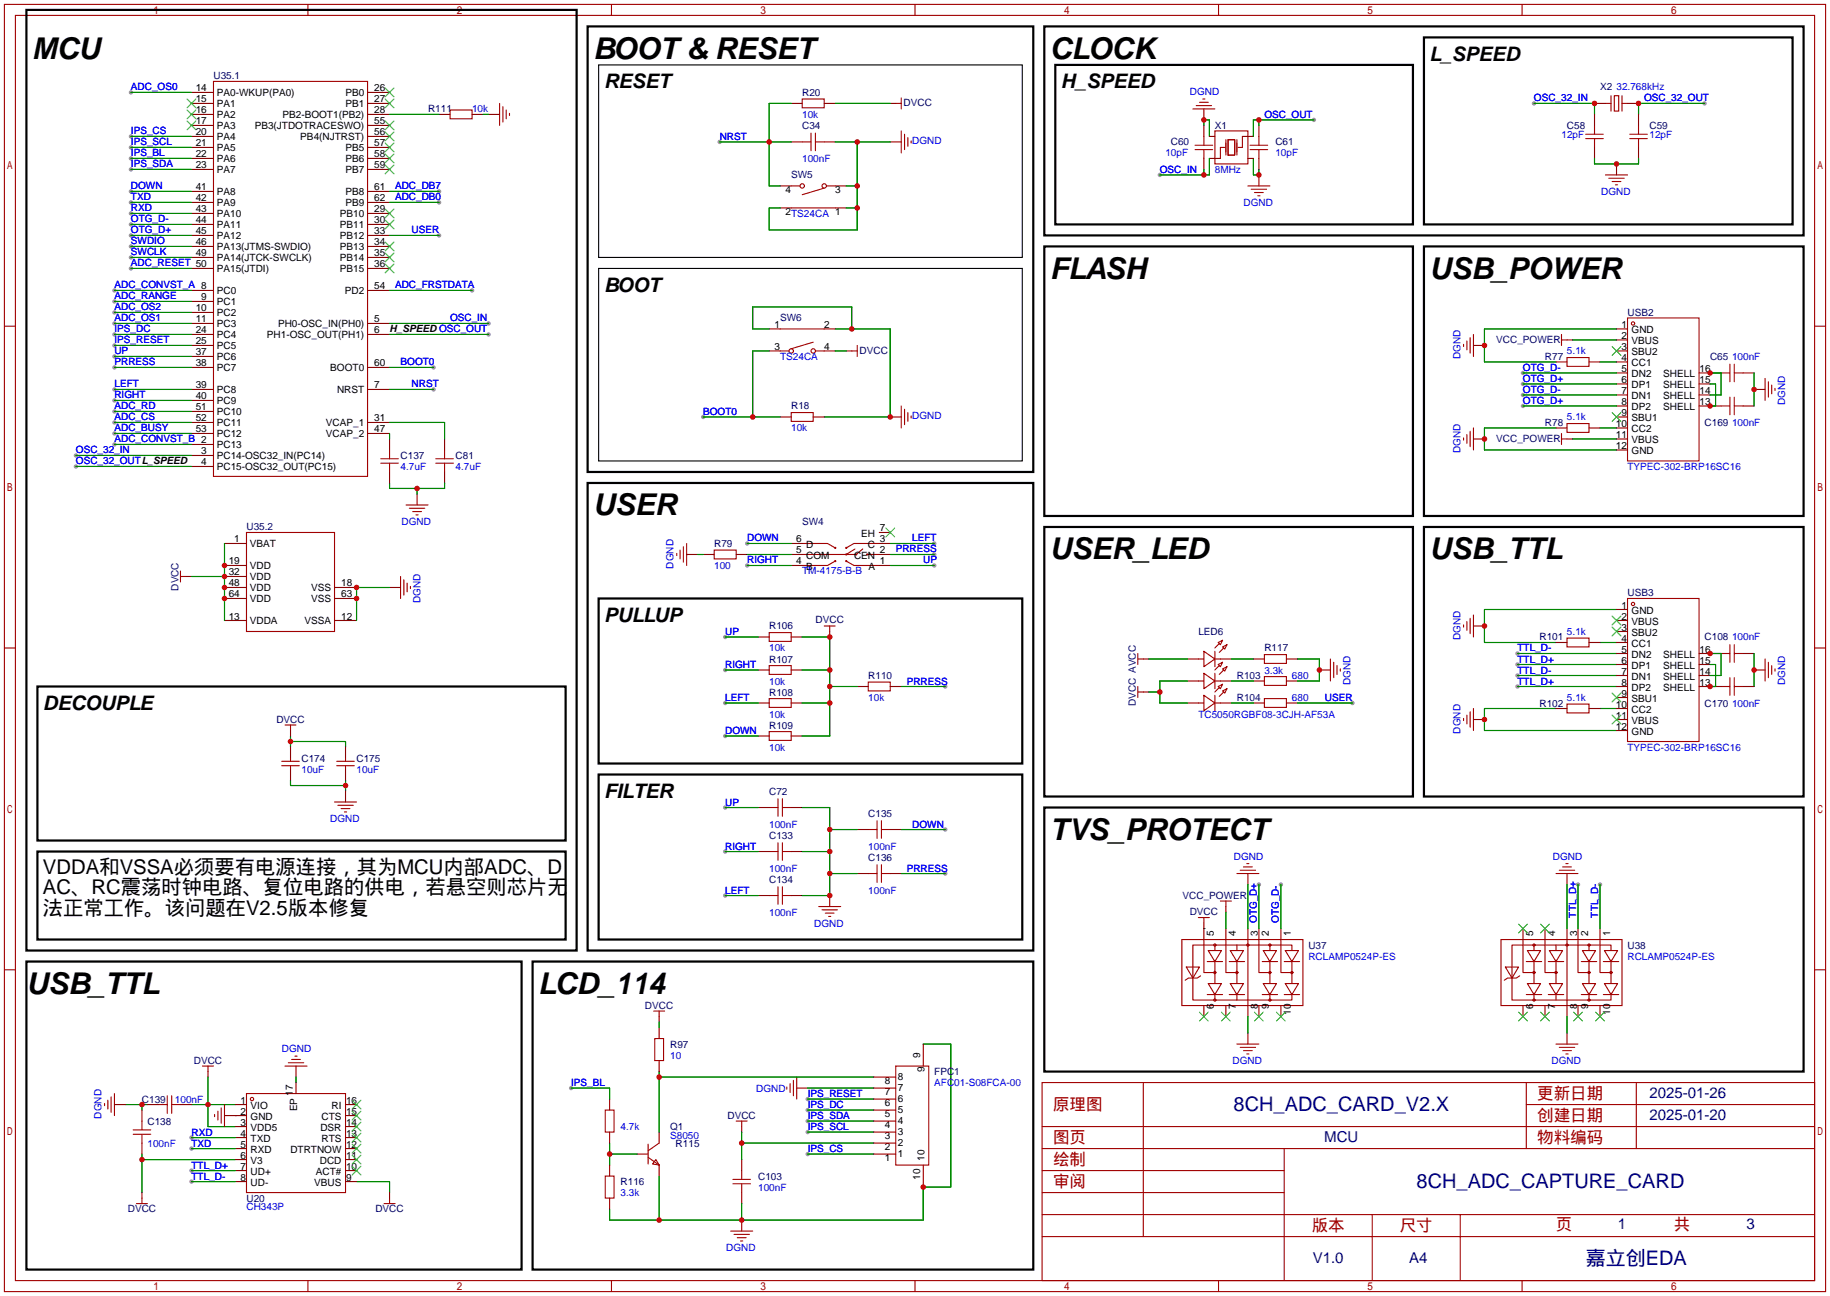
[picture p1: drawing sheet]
<svg xmlns="http://www.w3.org/2000/svg" width="422mm" height="299mm" viewBox="0 0 422 299" stroke-linecap="round" stroke-linejoin="round" font-family="sans-serif">
<defs><g id="words">
<g font-size="6.9">
<text x="7.4" y="13.6">MCU</text>
<text x="136.9" y="13.6">BOOT &amp; RESET</text>
<text x="242.3" y="13.6">CLOCK</text>
<text x="242.3" y="64.4">FLASH</text>
<text x="329.9" y="64.4">USB_POWER</text>
<text x="136.9" y="119">USER</text>
<text x="242.3" y="129.2">USER_LED</text>
<text x="329.9" y="129.2">USB_TTL</text>
<text x="242.3" y="193.9">TVS_PROTECT</text>
<text x="6.1" y="229.5">USB_TTL</text>
<text x="124.2" y="229.5">LCD_114</text>
</g>
<g font-size="4.7">
<text x="9.9" y="201.8">VDDA和VSSA必须要有电源连接，其为MCU内部ADC、D</text>
<text x="9.9" y="206.5">AC、RC震荡时钟电路、复位电路的供电，若悬空则芯片无</text>
<text x="9.9" y="211.2">法正常工作。该问题在V2.5版本修复</text>
</g>
<g font-size="4.6">
<text x="329.9" y="14.1">L_SPEED</text>
<text x="139.4" y="20.4">RESET</text>
<text x="244.9" y="20.4">H_SPEED</text>
<text x="139.4" y="67.4">BOOT</text>
<text x="139.4" y="143.6">PULLUP</text>
<text x="9.9" y="163.9">DECOUPLE</text>
<text x="139.4" y="184.2">FILTER</text>
</g>
<g font-size="4.6" fill="#000080">
<text x="284.7" y="256.4">8CH_ADC_CARD_V2.X</text>
<text x="327" y="274.2">8CH_ADC_CAPTURE_CARD</text>
<text x="366" y="292">嘉立创EDA</text>
</g>
<g font-size="3.8" fill="#a00000">
<text x="243.1" y="256.3">原理图</text>
<text x="354.8" y="253.8">更新日期</text>
<text x="243.1" y="264">图页</text>
<text x="354.8" y="258.9">创建日期</text>
<text x="354.8" y="264">物料编码</text>
<text x="243.1" y="269">绘制</text>
<text x="243.1" y="274.1">审阅</text>
<text x="302.8" y="284.3">版本</text>
<text x="323.1" y="284.3">尺寸</text>
<text x="359.2" y="284">页</text>
<text x="386.3" y="284">共</text>
</g>
<g font-size="3.5" fill="#000080">
<text x="380.7" y="253.5">2025-01-26</text>
<text x="305.7" y="263.7">MCU</text>
<text x="380.7" y="258.6">2025-01-20</text>
<text x="373.4" y="283.7">1</text>
<text x="403.2" y="283.7">3</text>
<text x="303" y="291.6">V1.0</text>
<text x="325.3" y="291.6">A4</text>
</g>
<g font-size="2.3" fill="#00f">
<text x="30.2" y="20.9">ADC_OS0</text>
<text x="274.6" y="21.9">DGND</text>
<text x="354.1" y="23.4">OSC_32_IN</text>
<text x="373.1" y="20.9">32.768kHz</text>
<text x="379.5" y="23.4">OSC_32_OUT</text>
<text x="109" y="26">10k</text>
<text x="185.2" y="27.2">10k</text>
<text x="291.8" y="27.2">OSC_OUT</text>
<text x="30.2" y="33.6">IPS_SCL</text>
<text x="30.2" y="31">IPS_CS</text>
<text x="166.1" y="32.3">NRST</text>
<text x="210.6" y="33.3">DGND</text>
<text x="360.4" y="31.8">12pF</text>
<text x="380.7" y="31.8">12pF</text>
<text x="30.2" y="38.7">IPS_SDA</text>
<text x="30.2" y="36.1">IPS_BL</text>
<text x="185.2" y="37.4">100nF</text>
<text x="267.7" y="39.9">OSC_IN</text>
<text x="269" y="36.1">10pF</text>
<text x="280.4" y="39.9">8MHz</text>
<text x="294.4" y="36.1">10pF</text>
<text x="30.2" y="46.3">TXD</text>
<text x="30.2" y="43.7">DOWN</text>
<text x="91.2" y="46.3">ADC_DB0</text>
<text x="91.2" y="43.7">ADC_DB7</text>
<text x="287" y="47.5">DGND</text>
<text x="369.6" y="45">DGND</text>
<text x="30.2" y="48.8">RXD</text>
<text x="30.2" y="51.4">OTG_D-</text>
<text x="30.2" y="53.9">OTG_D+</text>
<text x="95" y="53.9">USER</text>
<text x="30.2" y="56.4">SWDIO</text>
<text x="30.2" y="59">SWCLK</text>
<text x="30.2" y="61.5">ADC_RESET 50</text>
<text x="26.4" y="69.1">ADC_RANGE</text>
<text x="26.4" y="71.7">ADC_OS2</text>
<text x="26.4" y="66.6">ADC_CONVST_A 8</text>
<text x="91.2" y="66.6">ADC_FRSTDATA</text>
<text x="26.4" y="74.2">ADC_OS1</text>
<text x="26.4" y="76.8">IPS_DC</text>
<text x="103.9" y="74.2">OSC_IN</text>
<text x="26.4" y="79.3">IPS_RESET</text>
<text x="26.4" y="81.8">UP</text>
<text x="180.1" y="83.1">TS24CA</text>
<text x="337.1" y="83" transform="rotate(-90 337.1 83)">DGND</text>
<text x="361.7" y="81.8">5.1k</text>
<text x="399.8" y="83.1">100nF</text>
<text x="26.4" y="84.4">PRRESS</text>
<text x="26.4" y="89.5">LEFT</text>
<text x="92.5" y="84.4">BOOT0</text>
<text x="95" y="89.5">NRST</text>
<text x="351.5" y="88.2">OTG_D+</text>
<text x="351.5" y="85.6">OTG_D-</text>
<text x="26.4" y="92">RIGHT</text>
<text x="26.4" y="94.5">ADC_RD</text>
<text x="162.3" y="95.8">BOOT0</text>
<text x="351.5" y="90.7">OTG_D-</text>
<text x="351.5" y="93.3">OTG_D+</text>
<text x="412" y="93.5" transform="rotate(-90 412 93.5)">DGND</text>
<text x="26.4" y="97.1">ADC_CS</text>
<text x="26.4" y="99.6">ADC_BUSY</text>
<text x="182.6" y="99.6">10k</text>
<text x="210.6" y="96.8">DGND</text>
<text x="361.7" y="97.1">5.1k</text>
<text x="399.8" y="98.3">100nF</text>
<text x="17.5" y="104.7">OSC_32_IN</text>
<text x="17.5" y="107.2">OSC_32_OUTL_SPEED</text>
<text x="26.4" y="102.2">ADC_CONVST_B 2</text>
<text x="337.1" y="104.6" transform="rotate(-90 337.1 104.6)">DGND</text>
<text x="92.5" y="108.5">4.7uF</text>
<text x="105.2" y="108.5">4.7uF</text>
<text x="375.7" y="108.5">TYPEC-302-BRP16SC16</text>
<text x="92.7" y="121.2">DGND</text>
<text x="172.5" y="125">DOWN</text>
<text x="210.6" y="125">LEFT</text>
<text x="155.5" y="131.3" transform="rotate(-90 155.5 131.3)">DGND</text>
<text x="164.8" y="131.4">100</text>
<text x="172.5" y="130.1">RIGHT</text>
<text x="206.8" y="127.6">PRRESS</text>
<text x="213.1" y="130.1">UP</text>
<text x="185.2" y="132.6">TM-4175-B-B</text>
<text x="97.1" y="139.2" transform="rotate(-90 97.1 139.2)">DGND</text>
<text x="167.4" y="146.6">UP</text>
<text x="337.1" y="147.8" transform="rotate(-90 337.1 147.8)">DGND</text>
<text x="361.7" y="146.6">5.1k</text>
<text x="399.8" y="147.9">100nF</text>
<text x="167.4" y="154.2">RIGHT</text>
<text x="177.5" y="150.4">10k</text>
<text x="291.8" y="155.5">3.3k</text>
<text x="350.3" y="153">TTL_D+</text>
<text x="350.3" y="155.5">TTL_D-</text>
<text x="350.3" y="150.4">TTL_D-</text>
<text x="167.4" y="161.8">LEFT</text>
<text x="177.5" y="158">10k</text>
<text x="200.4" y="161.8">10k</text>
<text x="209.3" y="158">PRRESS</text>
<text x="298.2" y="156.8">680</text>
<text x="298.2" y="161.8">680</text>
<text x="305.8" y="161.8">USER</text>
<text x="311.7" y="158.2" transform="rotate(-90 311.7 158.2)">DGND</text>
<text x="350.3" y="158">TTL_D+</text>
<text x="361.7" y="161.8">5.1k</text>
<text x="412" y="158.2" transform="rotate(-90 412 158.2)">DGND</text>
<text x="177.5" y="165.7">10k</text>
<text x="276.6" y="165.7">TC5050RGBF08-3CJH-AF53A</text>
<text x="399.8" y="163.1">100nF</text>
<text x="167.4" y="169.5">DOWN</text>
<text x="177.5" y="173.3">10k</text>
<text x="337.1" y="169.4" transform="rotate(-90 337.1 169.4)">DGND</text>
<text x="375.7" y="173.3">TYPEC-302-BRP16SC16</text>
<text x="69.6" y="178.4">10uF</text>
<text x="82.3" y="178.4">10uF</text>
<text x="167.4" y="186">UP</text>
<text x="76.2" y="189.8">DGND</text>
<text x="177.5" y="191.1">100nF</text>
<text x="210.6" y="191.1">DOWN</text>
<text x="167.4" y="196.1">RIGHT</text>
<text x="200.4" y="196.1">100nF</text>
<text x="177.5" y="201.2">100nF</text>
<text x="209.3" y="201.2">PRRESS</text>
<text x="284.8" y="198.4">DGND</text>
<text x="358.5" y="198.4">DGND</text>
<text x="167.4" y="206.3">LEFT</text>
<text x="200.4" y="206.3">100nF</text>
<text x="177.5" y="211.4">100nF</text>
<text x="188" y="213.9">DGND</text>
<text x="290.1" y="213.1" transform="rotate(-90 290.1 213.1)">OTG_D+</text>
<text x="295.2" y="213.1" transform="rotate(-90 295.2 213.1)">OTG_D-</text>
<text x="363.8" y="211.8" transform="rotate(-90 363.8 211.8)">TTL_D+</text>
<text x="368.9" y="211.8" transform="rotate(-90 368.9 211.8)">TTL_D-</text>
<text x="302" y="221.5">RCLAMP0524P-ES</text>
<text x="375.7" y="221.5">RCLAMP0524P-ES</text>
<text x="65.1" y="242.9">DGND</text>
<text x="154.7" y="244.4">10</text>
<text x="284.5" y="245.7">DGND</text>
<text x="358.1" y="245.7">DGND</text>
<text x="131.8" y="250.7">IPS_BL</text>
<text x="215.6" y="250.7">AFC01-S08FCA-00</text>
<text x="40.4" y="254.6">100nF</text>
<text x="174.6" y="252">DGND</text>
<text x="186.4" y="253.3">IPS_RESET</text>
<text x="186.4" y="255.8">IPS_DC</text>
<text x="23.4" y="258.3" transform="rotate(-90 23.4 258.3)">DGND</text>
<text x="44.2" y="262.2">RXD</text>
<text x="143.3" y="260.9">4.7k</text>
<text x="154.7" y="262.9">S8050</text>
<text x="186.4" y="260.9">IPS_SCL</text>
<text x="186.4" y="258.4">IPS_SDA</text>
<text x="34" y="264.7">100nF</text>
<text x="44.2" y="264.7">TXD</text>
<text x="44.2" y="269.8">TTL_D+</text>
<text x="186.4" y="266">IPS_CS</text>
<text x="44.2" y="272.3">TTL_D-</text>
<text x="175" y="274.9">100nF</text>
<text x="56.9" y="279.4">CH343P</text>
<text x="143.3" y="276.1">3.3k</text>
<text x="167.6" y="288.8">DGND</text>
</g>
<g font-size="2.3">
<text x="45.2" y="21.1">14</text>
<text x="45.2" y="23.6">15</text>
<text x="50" y="22.1">PA0-WKUP(PA0)</text>
<text x="79.7" y="22.1">PB0</text>
<text x="86.4" y="21.1">26</text>
<text x="86.4" y="23.6">27</text>
<text x="45.2" y="26.2">16</text>
<text x="45.2" y="28.7">17</text>
<text x="50" y="24.7">PA1</text>
<text x="50" y="27.2">PA2</text>
<text x="50" y="29.7">PA3</text>
<text x="58.8" y="29.7">PB3(JTDOTRACESWO)</text>
<text x="65.2" y="27.2">PB2-BOOT1(PB2)</text>
<text x="79.7" y="24.7">PB1</text>
<text x="86.4" y="26.2">28</text>
<text x="86.4" y="28.7">55</text>
<text x="45.2" y="31.3">20</text>
<text x="45.2" y="33.8">21</text>
<text x="50" y="32.3">PA4</text>
<text x="50" y="34.8">PA5</text>
<text x="69.3" y="32.3">PB4(NJTRST)</text>
<text x="79.7" y="34.8">PB5</text>
<text x="86.4" y="31.3">56</text>
<text x="86.4" y="33.8">57</text>
<text x="45.2" y="36.3">22</text>
<text x="45.2" y="38.9">23</text>
<text x="50" y="37.4">PA6</text>
<text x="50" y="39.9">PA7</text>
<text x="79.7" y="37.4">PB6</text>
<text x="79.7" y="39.9">PB7</text>
<text x="86.4" y="36.3">58</text>
<text x="86.4" y="38.9">59</text>
<text x="45.2" y="44">41</text>
<text x="45.2" y="46.5">42</text>
<text x="50" y="45">PA8</text>
<text x="50" y="47.5">PA9</text>
<text x="79.7" y="45">PB8</text>
<text x="79.7" y="47.5">PB9</text>
<text x="86.4" y="44">61</text>
<text x="86.4" y="46.5">62</text>
<text x="181.3" y="44.5">4</text>
<text x="192.8" y="44.5">3</text>
<text x="45.2" y="49">43</text>
<text x="45.2" y="51.6">44</text>
<text x="50" y="50.1">PA10</text>
<text x="50" y="52.6">PA11</text>
<text x="78.4" y="50.1">PB10</text>
<text x="78.4" y="52.6">PB11</text>
<text x="86.4" y="49">29</text>
<text x="86.4" y="51.6">30</text>
<text x="181.3" y="49.6">2TS24CA 1</text>
<text x="45.2" y="54.1">45</text>
<text x="45.2" y="56.7">46</text>
<text x="45.2" y="59.2">49</text>
<text x="50" y="55.1">PA12</text>
<text x="50" y="57.7">PA13(JTMS-SWDIO)</text>
<text x="78.4" y="55.1">PB12</text>
<text x="78.4" y="57.7">PB13</text>
<text x="86.4" y="54.1">33</text>
<text x="86.4" y="56.7">34</text>
<text x="86.4" y="59.2">35</text>
<text x="50" y="60.2">PA14(JTCK-SWCLK)</text>
<text x="50" y="62.8">PA15(JTDI)</text>
<text x="78.4" y="60.2">PB14</text>
<text x="78.4" y="62.8">PB15</text>
<text x="86.4" y="61.7">36</text>
<text x="45.2" y="71.9">10</text>
<text x="46.5" y="69.4">9</text>
<text x="50" y="67.8">PC0</text>
<text x="50" y="70.4">PC1</text>
<text x="79.6" y="67.8">PD2</text>
<text x="86.4" y="66.8">54</text>
<text x="45.2" y="74.4">11</text>
<text x="45.2" y="77">24</text>
<text x="50" y="72.9">PC2</text>
<text x="50" y="75.5">PC3</text>
<text x="64.2" y="75.5">PH0-OSC_IN(PH0)</text>
<text x="86.4" y="74.4">5</text>
<text x="86.4" y="77">6</text>
<text x="89.9" y="76.8">H_SPEED OSC_OUT</text>
<text x="178.8" y="75.7">1</text>
<text x="190.2" y="75.7">2</text>
<text x="374.3" y="75.7">1</text>
<text x="376.6" y="77">GND</text>
<text x="45.2" y="79.5">25</text>
<text x="45.2" y="82.1">37</text>
<text x="50" y="78">PC4</text>
<text x="50" y="80.5">PC5</text>
<text x="50" y="83.1">PC6</text>
<text x="61.6" y="78">PH1-OSC_OUT(PH1)</text>
<text x="178.8" y="80.8">3</text>
<text x="190.2" y="80.8">4</text>
<text x="374.3" y="83.3">4</text>
<text x="374.3" y="80.8">3</text>
<text x="374.3" y="78.3">2</text>
<text x="376.6" y="82.1">SBU2</text>
<text x="376.6" y="79.5">VBUS</text>
<text x="45.2" y="84.6">38</text>
<text x="45.2" y="89.7">39</text>
<text x="50" y="85.6">PC7</text>
<text x="76.2" y="85.6">BOOT0</text>
<text x="86.4" y="89.7">7</text>
<text x="86.4" y="84.6">60</text>
<text x="374.3" y="88.4">6</text>
<text x="374.3" y="85.9">5</text>
<text x="376.6" y="89.7">DP1</text>
<text x="376.6" y="87.1">DN2</text>
<text x="376.6" y="84.6">CC1</text>
<text x="383.9" y="87.1">SHELL</text>
<text x="383.9" y="89.7">SHELL</text>
<text x="392.3" y="85.9">16</text>
<text x="392.3" y="88.4">15</text>
<text x="45.2" y="92.2">40</text>
<text x="45.2" y="94.8">51</text>
<text x="50" y="90.7">PC8</text>
<text x="50" y="93.2">PC9</text>
<text x="50" y="95.8">PC10</text>
<text x="77.8" y="90.7">NRST</text>
<text x="374.3" y="93.5">8</text>
<text x="374.3" y="91">7</text>
<text x="376.6" y="94.8">DP2</text>
<text x="376.6" y="92.2">DN1</text>
<text x="383.9" y="92.2">SHELL</text>
<text x="383.9" y="94.8">SHELL</text>
<text x="392.3" y="91">14</text>
<text x="392.3" y="93.5">13</text>
<text x="45.2" y="97.3">52</text>
<text x="45.2" y="99.8">53</text>
<text x="50" y="98.3">PC11</text>
<text x="50" y="100.9">PC12</text>
<text x="75.2" y="98.3">VCAP_1</text>
<text x="75.2" y="100.9">VCAP_2</text>
<text x="86.4" y="97.3">31</text>
<text x="86.4" y="99.8">47</text>
<text x="373" y="101.1">11</text>
<text x="373" y="98.6">10</text>
<text x="374.3" y="96">9</text>
<text x="376.6" y="99.8">CC2</text>
<text x="376.6" y="97.3">SBU1</text>
<text x="46.5" y="104.9">3</text>
<text x="46.5" y="107.5">4</text>
<text x="50" y="103.4">PC13</text>
<text x="50" y="105.9">PC14-OSC32_IN(PC14)</text>
<text x="373" y="103.7">12</text>
<text x="376.6" y="104.9">GND</text>
<text x="376.6" y="102.4">VBUS</text>
<text x="50" y="108.5">PC15-OSC32_OUT(PC15)</text>
<text x="54.1" y="125.2">1</text>
<text x="183.8" y="125.2">6</text>
<text x="198.8" y="124">EH</text>
<text x="203.1" y="125.2">3</text>
<text x="203.1" y="122.7">7</text>
<text x="52.8" y="130.3">19</text>
<text x="57.7" y="126.3">VBAT</text>
<text x="57.7" y="131.3">VDD</text>
<text x="183.8" y="130.3">4</text>
<text x="183.8" y="127.8">5</text>
<text x="186.1" y="131.6">B</text>
<text x="186.1" y="129.1">COM</text>
<text x="186.1" y="126.5">D</text>
<text x="197.1" y="129.1">CEN</text>
<text x="200.3" y="126.5">C</text>
<text x="200.5" y="131.6">A</text>
<text x="203.1" y="130.3">1</text>
<text x="203.1" y="127.8">2</text>
<text x="52.8" y="132.9">32</text>
<text x="52.8" y="135.4">48</text>
<text x="52.8" y="137.9">64</text>
<text x="57.7" y="133.9">VDD</text>
<text x="57.7" y="136.4">VDD</text>
<text x="71.8" y="136.4">VSS</text>
<text x="78.7" y="135.4">18</text>
<text x="78.7" y="137.9">63</text>
<text x="52.8" y="143">13</text>
<text x="57.7" y="139">VDD</text>
<text x="71.8" y="139">VSS</text>
<text x="78.7" y="143">12</text>
<text x="374.3" y="143">2</text>
<text x="374.3" y="140.5">1</text>
<text x="376.6" y="141.8">GND</text>
<text x="57.7" y="144">VDDA</text>
<text x="70.3" y="144">VSSA</text>
<text x="374.3" y="148.1">4</text>
<text x="374.3" y="145.6">3</text>
<text x="376.6" y="149.4">CC1</text>
<text x="376.6" y="146.8">SBU2</text>
<text x="376.6" y="144.3">VBUS</text>
<text x="374.3" y="155.7">7</text>
<text x="374.3" y="153.2">6</text>
<text x="374.3" y="150.6">5</text>
<text x="376.6" y="154.5">DP1</text>
<text x="376.6" y="151.9">DN2</text>
<text x="383.9" y="151.9">SHELL</text>
<text x="383.9" y="154.5">SHELL</text>
<text x="392.3" y="150.6">16</text>
<text x="392.3" y="153.2">15</text>
<text x="392.3" y="155.7">14</text>
<text x="374.3" y="160.8">9</text>
<text x="374.3" y="158.3">8</text>
<text x="376.6" y="159.5">DP2</text>
<text x="376.6" y="157">DN1</text>
<text x="383.9" y="157">SHELL</text>
<text x="383.9" y="159.5">SHELL</text>
<text x="392.3" y="158.3">13</text>
<text x="373" y="165.9">11</text>
<text x="373" y="163.3">10</text>
<text x="376.6" y="167.2">VBUS</text>
<text x="376.6" y="164.6">CC2</text>
<text x="376.6" y="162.1">SBU1</text>
<text x="373" y="168.4">12</text>
<text x="376.6" y="169.7">GND</text>
<text x="280.2" y="216.2" transform="rotate(-90 280.2 216.2)">5</text>
<text x="285.3" y="216.2" transform="rotate(-90 285.3 216.2)">4</text>
<text x="290.4" y="216.2" transform="rotate(-90 290.4 216.2)">3</text>
<text x="292.9" y="216.2" transform="rotate(-90 292.9 216.2)">2</text>
<text x="298" y="216.2" transform="rotate(-90 298 216.2)">1</text>
<text x="353.9" y="216.2" transform="rotate(-90 353.9 216.2)">5</text>
<text x="358.9" y="216.2" transform="rotate(-90 358.9 216.2)">4</text>
<text x="364" y="216.2" transform="rotate(-90 364 216.2)">3</text>
<text x="366.6" y="216.2" transform="rotate(-90 366.6 216.2)">2</text>
<text x="371.6" y="216.2" transform="rotate(-90 371.6 216.2)">1</text>
<text x="280.2" y="233" transform="rotate(-90 280.2 233)">6</text>
<text x="285.3" y="233" transform="rotate(-90 285.3 233)">7</text>
<text x="290.4" y="233" transform="rotate(-90 290.4 233)">8</text>
<text x="292.9" y="233" transform="rotate(-90 292.9 233)">9</text>
<text x="353.9" y="233" transform="rotate(-90 353.9 233)">6</text>
<text x="358.9" y="233" transform="rotate(-90 358.9 233)">7</text>
<text x="364" y="233" transform="rotate(-90 364 233)">8</text>
<text x="366.6" y="233" transform="rotate(-90 366.6 233)">9</text>
<text x="298" y="234.2" transform="rotate(-90 298 234.2)">10</text>
<text x="371.6" y="234.2" transform="rotate(-90 371.6 234.2)">10</text>
<text x="212.4" y="244.4" transform="rotate(-90 212.4 244.4)">9</text>
<text x="204.2" y="250.3">8</text>
<text x="207.3" y="251.8">7</text>
<text x="207.3" y="249.3">8</text>
<text x="213.4" y="247.4" transform="rotate(-90 213.4 247.4)">9</text>
<text x="55.5" y="254.8">1</text>
<text x="55.5" y="257.3">2</text>
<text x="57.8" y="256.1">VIO</text>
<text x="67.6" y="253" transform="rotate(-90 67.6 253)">17</text>
<text x="68.6" y="256.6" transform="rotate(-90 68.6 256.6)">EP</text>
<text x="76.5" y="256.1">RI</text>
<text x="79.9" y="257.3">15</text>
<text x="79.9" y="254.8">16</text>
<text x="204.2" y="257.9">5</text>
<text x="204.2" y="255.4">6</text>
<text x="204.2" y="252.8">7</text>
<text x="207.3" y="256.9">5</text>
<text x="207.3" y="254.3">6</text>
<text x="55.5" y="259.9">3</text>
<text x="55.5" y="262.4">4</text>
<text x="57.8" y="258.6">GND</text>
<text x="57.8" y="261.1">VDD5</text>
<text x="57.8" y="263.7">TXD</text>
<text x="73.9" y="261.1">DSR</text>
<text x="74.2" y="263.7">RTS</text>
<text x="74.2" y="258.6">CTS</text>
<text x="79.9" y="262.4">13</text>
<text x="79.9" y="259.9">14</text>
<text x="204.2" y="263">3</text>
<text x="204.2" y="260.4">4</text>
<text x="207.3" y="262">3</text>
<text x="207.3" y="259.4">4</text>
<text x="55.5" y="264.9">5</text>
<text x="55.5" y="267.5">6</text>
<text x="57.8" y="266.2">RXD</text>
<text x="57.8" y="268.8">V3</text>
<text x="67" y="266.2">DTRTNOW</text>
<text x="73.8" y="268.8">DCD</text>
<text x="79.9" y="267.5">11</text>
<text x="79.9" y="264.9">12</text>
<text x="204.2" y="268.1">1</text>
<text x="204.2" y="265.5">2</text>
<text x="207.3" y="267">1</text>
<text x="207.3" y="264.5">2</text>
<text x="213.4" y="268" transform="rotate(-90 213.4 268)">10</text>
<text x="55.5" y="270">7</text>
<text x="55.5" y="272.6">8</text>
<text x="57.8" y="271.3">UD+</text>
<text x="57.8" y="273.8">UD-</text>
<text x="72.5" y="273.8">VBUS</text>
<text x="72.9" y="271.3">ACT#</text>
<text x="79.9" y="272.6">9</text>
<text x="79.9" y="270">10</text>
<text x="212.4" y="272.3" transform="rotate(-90 212.4 272.3)">10</text>
</g>
<g font-size="2.3" fill="#000080">
<text x="49.3" y="18.3">U35.1</text>
<text x="185.2" y="22.1">R20</text>
<text x="369.3" y="20.9">X2</text>
<text x="98.8" y="26">R111</text>
<text x="185.2" y="29.8">C34</text>
<text x="208.6" y="24.6">DVCC</text>
<text x="280.4" y="29.8">X1</text>
<text x="361.7" y="29.8">C58</text>
<text x="380.7" y="29.8">C59</text>
<text x="270.3" y="33.6">C60</text>
<text x="294.4" y="33.6">C61</text>
<text x="182.6" y="41.2">SW5</text>
<text x="180.1" y="74.2">SW6</text>
<text x="375.7" y="72.9">USB2</text>
<text x="198.4" y="81.7">DVCC</text>
<text x="345.4" y="79.2">VCC_POWER</text>
<text x="356.6" y="83.1">R77</text>
<text x="394.7" y="83.1">C65</text>
<text x="182.6" y="94.5">R18</text>
<text x="356.6" y="98.3">R78</text>
<text x="393.4" y="98.3">C169</text>
<text x="92.5" y="106">C137</text>
<text x="105.2" y="106">C81</text>
<text x="345.4" y="102">VCC_POWER</text>
<text x="56.9" y="122.5">U35.2</text>
<text x="185.2" y="121.2">SW4</text>
<text x="164.8" y="126.3">R79</text>
<text x="41.2" y="136.4" transform="rotate(-90 41.2 136.4)">DVCC</text>
<text x="375.7" y="137.7">USB3</text>
<text x="188.2" y="143.9">DVCC</text>
<text x="177.5" y="145.3">R106</text>
<text x="276.6" y="146.6">LED6</text>
<text x="355.3" y="147.9">R101</text>
<text x="393.4" y="147.9">C108</text>
<text x="177.5" y="153">R107</text>
<text x="291.8" y="150.4">R117</text>
<text x="177.5" y="160.6">R108</text>
<text x="200.4" y="156.8">R110</text>
<text x="285.5" y="156.8">R103</text>
<text x="285.5" y="161.8">R104</text>
<text x="63.8" y="166.8">DVCC</text>
<text x="262.2" y="163" transform="rotate(-90 262.2 163)">DVCC AVCC</text>
<text x="355.3" y="163.1">R102</text>
<text x="393.4" y="163.1">C170</text>
<text x="177.5" y="168.2">R109</text>
<text x="69.6" y="175.8">C174</text>
<text x="82.3" y="175.8">C175</text>
<text x="177.5" y="183.4">C72</text>
<text x="200.4" y="188.5">C135</text>
<text x="177.5" y="193.6">C133</text>
<text x="177.5" y="203.8">C134</text>
<text x="200.4" y="198.7">C136</text>
<text x="273" y="207.4">VCC_POWER</text>
<text x="274.6" y="211.3">DVCC</text>
<text x="302" y="219">U37</text>
<text x="375.7" y="219">U38</text>
<text x="148.9" y="232.8">DVCC</text>
<text x="44.7" y="245.5">DVCC</text>
<text x="154.7" y="241.9">R97</text>
<text x="215.6" y="248.2">FPC1</text>
<text x="32.8" y="254.6">C139</text>
<text x="34" y="259.6">C138</text>
<text x="154.7" y="260.9">Q1</text>
<text x="167.9" y="258.2">DVCC</text>
<text x="156" y="264.7">R115</text>
<text x="143.3" y="273.6">R116</text>
<text x="175" y="272.3">C103</text>
<text x="29.5" y="279.8">DVCC</text>
<text x="56.9" y="277.4">U20</text>
<text x="86.6" y="279.8">DVCC</text>
</g>
</g></defs>
<g fill="#999">
<circle cx="354.1" cy="23.9" r=".51"/>
<circle cx="393.4" cy="23.9" r=".51"/>
<circle cx="162.3" cy="96.3" r=".51"/>
<circle cx="166.1" cy="32.8" r=".51"/>
<circle cx="186.4" cy="253.7" r=".51"/>
<circle cx="186.4" cy="266.4" r=".51"/>
<circle cx="17.5" cy="105.2" r=".51"/>
<circle cx="17.5" cy="107.7" r=".51"/>
<circle cx="112.8" cy="74.7" r=".51"/>
<circle cx="112.8" cy="77.2" r=".51"/>
<circle cx="100.1" cy="84.8" r=".51"/>
<circle cx="100.1" cy="89.9" r=".51"/>
<circle cx="350.3" cy="153.4" r=".51"/>
<circle cx="350.3" cy="156" r=".51"/>
<circle cx="350.3" cy="158.5" r=".51"/>
<circle cx="350.3" cy="150.9" r=".51"/>
<circle cx="44.2" cy="262.6" r=".51"/>
<circle cx="44.2" cy="265.2" r=".51"/>
<circle cx="44.2" cy="270.3" r=".51"/>
<circle cx="44.2" cy="272.8" r=".51"/>
<circle cx="267.7" cy="40.4" r=".51"/>
<circle cx="303.3" cy="27.7" r=".51"/>
<circle cx="172.5" cy="125.5" r=".51"/>
<circle cx="172.5" cy="130.6" r=".51"/>
<circle cx="215.6" cy="125.5" r=".51"/>
<circle cx="215.6" cy="128" r=".51"/>
<circle cx="215.6" cy="130.6" r=".51"/>
<circle cx="167.4" cy="147.1" r=".51"/>
<circle cx="167.4" cy="154.7" r=".51"/>
<circle cx="167.4" cy="162.3" r=".51"/>
<circle cx="167.4" cy="169.9" r=".51"/>
<circle cx="218.2" cy="158.5" r=".51"/>
<circle cx="167.4" cy="186.4" r=".51"/>
<circle cx="167.4" cy="196.6" r=".51"/>
<circle cx="167.4" cy="206.8" r=".51"/>
<circle cx="218.2" cy="191.5" r=".51"/>
<circle cx="218.2" cy="201.7" r=".51"/>
<circle cx="30.2" cy="46.7" r=".51"/>
<circle cx="30.2" cy="49.3" r=".51"/>
<circle cx="30.2" cy="34" r=".51"/>
<circle cx="30.2" cy="39.1" r=".51"/>
<circle cx="30.2" cy="31.5" r=".51"/>
<circle cx="30.2" cy="36.6" r=".51"/>
<circle cx="312.2" cy="162.3" r=".51"/>
<circle cx="26.4" cy="69.6" r=".51"/>
<circle cx="26.4" cy="72.1" r=".51"/>
<circle cx="26.4" cy="74.7" r=".51"/>
<circle cx="26.4" cy="77.2" r=".51"/>
<circle cx="30.2" cy="51.8" r=".51"/>
<circle cx="30.2" cy="54.4" r=".51"/>
<circle cx="26.4" cy="79.8" r=".51"/>
<circle cx="26.4" cy="82.3" r=".51"/>
<circle cx="26.4" cy="84.8" r=".51"/>
<circle cx="26.4" cy="89.9" r=".51"/>
<circle cx="26.4" cy="92.5" r=".51"/>
<circle cx="26.4" cy="95" r=".51"/>
<circle cx="26.4" cy="97.5" r=".51"/>
<circle cx="26.4" cy="100.1" r=".51"/>
<circle cx="26.4" cy="102.6" r=".51"/>
<circle cx="101.3" cy="46.7" r=".51"/>
<circle cx="351.5" cy="91.2" r=".51"/>
<circle cx="351.5" cy="88.6" r=".51"/>
<circle cx="351.5" cy="93.7" r=".51"/>
<circle cx="351.5" cy="86.1" r=".51"/>
<circle cx="290.6" cy="204.2" r=".51"/>
<circle cx="295.7" cy="204.2" r=".51"/>
<circle cx="369.3" cy="204.2" r=".51"/>
<circle cx="364.2" cy="204.2" r=".51"/>
<circle cx="30.2" cy="56.9" r=".51"/>
<circle cx="30.2" cy="59.4" r=".51"/>
<circle cx="26.4" cy="67.1" r=".51"/>
<circle cx="30.2" cy="44.2" r=".51"/>
<circle cx="30.2" cy="21.3" r=".51"/>
<circle cx="109" cy="67.1" r=".51"/>
<circle cx="30.2" cy="62" r=".51"/>
<circle cx="101.3" cy="44.2" r=".51"/>
<circle cx="131.8" cy="251.2" r=".51"/>
<circle cx="186.4" cy="261.4" r=".51"/>
<circle cx="186.4" cy="258.8" r=".51"/>
<circle cx="186.4" cy="256.3" r=".51"/>
<circle cx="101.3" cy="54.4" r=".51"/>
</g>
<g fill="none" stroke="#a10000" stroke-width=".25">
<path d="M1 1h420.4v297.2h-420.4zM3.6 3.6h415.2v292.1h-415.2zM49.3 18.8h35.5v91.2h-35.5zM71.1 1v2.6M141.1 1v2.6M211.2 1v2.6M281.3 1v2.6M351.3 1v2.6M103.9 25.4h5.1v2h-5.1zM115.3 23.9v5.1M116.1 24.6v3.6M116.8 25.4v2"/>
<path d="M117.6 26.2v.5M185.2 22.9h5v2h-5zM185.2 32.8h2M187.2 30.7v4.1M188.2 30.7v4.1M188.2 32.8h2M206.8 23.9h1.2M208 22.6v2.5M208 30.2v5.1M208.8 31v3.5M209.5 31.8v2M210.3 32.5v.5"/>
<path d="M275.3 25.1h5.1M275.8 34.5h4.1M275.8 33.5h4.1M276.1 24.4h3.6M276.9 23.6h2M277.6 22.9h.5M277.9 31.5v2M277.9 34.5v2.1M280.4 30.2h7.6v7.6h-7.6zM282.7 34h-1v2.6M283 32.3v3.5M283.5 32.3h1.5v3.5h-1.5z"/>
<path d="M285.5 32.3v3.5M286.8 31.5v2.5h-1M288.5 34.5h4.1M288.5 33.5h4.1M290.6 31.5v2M290.6 34.5v2.1M366 32h4.1M366 31h4.1M368 29v2M368 32v2M370.6 23.9h1.3M371.9 22.1v3.6"/>
<path d="M372.6 22.1h1v3.6h-1zM374.4 23.9h1.3M374.4 22.1v3.6M376.2 32h4M376.2 31h4M378.2 29v2M378.2 32v2M182.6 42.9h2.1M182.6 48h10.2M190.2 43.4l-5 1.6M190.8 42.9h2M288 42.9h5.1"/>
<path d="M288.8 43.7h3.6M289.6 44.5h2M290.3 45.2h.5M370.6 40.4h5.1M371.3 41.1h3.6M372.1 41.9h2M372.9 42.7h.5M1 75.3h2.6M180.1 75.9h10.1M187.7 79l-5.1 1.5M197.9 79.8v2.5M337.8 79.5v.5"/>
<path d="M338.6 78.7v2.1M339.3 78v3.5M340.1 77.2v5.1M360.4 77.2v2.6M360.4 78.5h1.3M375.7 73.4h16.5v33h-16.5zM418.8 75.3h2.6M180.1 81h2M182.6 95.2h5.1v2.1h-5.1zM188.2 81h2M196.6 81h1.3M208 93.7v5.1"/>
<path d="M208.8 94.5v3.5M209.5 95.2v2.1M210.3 96v.5M339.3 99.6v3.5M340.1 98.8v5.1M361.7 82.6h5.1v2h-5.1zM361.7 97.8h5.1v2h-5.1zM397.3 86.1h2M397.3 93.7h2M399.3 84.1v4M399.3 91.7v4.1M400.3 84.1v4"/>
<path d="M400.3 91.7v4.1M400.3 86.1h2M400.3 93.7h2M407.4 87.4v5.1M408.2 88.1v3.6M408.9 88.9v2M409.7 89.7v.5M87.9 106.9h4M87.9 105.9h4M89.9 103.9v2M89.9 106.9v2.1M93.7 116.6h5.1"/>
<path d="M94.5 117.3h3.5M95.2 118.1h2.1M96 118.9h.5M100.6 106.9h4M100.6 105.9h4M102.6 103.9v2M102.6 106.9v2.1M337.8 101.1v.5M338.6 100.3v2.1M360.4 100.1v2.5M360.4 101.3h1.3M41.7 131.8v2.6"/>
<path d="M41.7 133.1h1.2M56.9 122.9h20.3v22.9h-20.3zM92.5 133.1v5.1M93.2 133.9v3.5M94 134.6v2.1M94.7 135.4v.5M156.2 127.8v.5M157 127v2M157.7 126.2v3.6M158.5 125.5v5.1M164.8 127h5.1v2h-5.1zM185.2 125.5h5.8l1.8 1"/>
<path d="M192.8 129.5l-1.8 1.1h-5.8M195.3 129.5l1.8 1.1h5.8M197.4 126.7l-2.1 1.3M199.1 126.7l-1.5 1.3h-12.4M200.2 128h2.7M202.9 125.5h-5.8l-1.8 1M375.7 138.2h16.5v33h-16.5zM1 149.6h2.6M177.5 146h5.1v2.1h-5.1zM177.5 153.7h5.1v2h-5.1zM190.2 144.5h2.6M191.5 144.5v1.3"/>
<path d="M200.4 157.5h5.1v2h-5.1zM262.6 152.1h1.3M262.6 150.9v2.5M262.6 158.5v2.5M262.6 159.8h1.3M276.6 152.1h1.3M276.6 157.2h1.3M277.9 150.4l2.5 1.7-2.5 1.8zM277.9 155.4l2.5 1.8-2.5 1.8zM280.4 150.4v3.5M280.4 155.4v3.6M280.4 152.1h1.3"/>
<path d="M280.4 157.2h1.3M281.2 158.5l1-.5-.5 1zM281.2 148.3l1-.5-.5 1zM281.2 153.4l1-.5-.5 1zM281.4 158.7l-1 1.1M281.4 148.6l-1 1M281.4 153.7l-1 1M282.2 159.5l1-.5-.5 1zM282.2 149.4l1-.6-.5 1.1zM282.2 154.4l1-.5-.5 1zM282.4 159.8l-1 1M282.4 149.6l-1 1"/>
<path d="M282.4 154.7l-1 1M291.8 156.2h5.1v2h-5.1zM291.8 151.1h5.1v2.1h-5.1zM307.1 152.1v5.1M307.8 152.9v3.6M308.6 153.7v2M309.4 154.4v.5M337.8 144.3v.5M338.6 143.5v2M339.3 142.7v3.6M340.1 142v5.1M361.7 147.3h5.1v2.1h-5.1z"/>
<path d="M397.3 150.9h2M397.3 158.5h2M399.3 148.8v4.1M399.3 156.5v4M400.3 148.8v4.1M400.3 156.5v4M400.3 150.9h2M400.3 158.5h2M407.4 152.1v5.1M408.2 152.9v3.6M408.9 153.7v2M409.7 154.4v.5"/>
<path d="M418.8 149.6h2.6M65 176.8h4.1M65 175.8h4.1M65.8 167.4h2.5M67.1 167.4v1.3M67.1 175v.8M67.1 176.8v.7M77.7 176.8h4.1M77.7 175.8h4.1M79.8 175v.8M79.8 176.8v.7M177.5 161.3h5.1v2h-5.1z"/>
<path d="M177.5 168.9h5.1v2h-5.1zM276.6 162.3h1.3M277.9 160.5l2.5 1.8-2.5 1.8zM280.4 162.3h1.3M280.4 160.5v3.6M291.8 161.3h5.1v2h-5.1zM337.8 165.9v.5M338.6 165.1v2M339.3 164.3v3.6M340.1 163.6v5.1M361.7 162.6h5.1v2h-5.1zM77.2 185.2h5.1"/>
<path d="M78 185.9h3.5M78.7 186.7h2.1M79.5 187.5h.5M177.5 186.4h2.1M177.5 196.6h2.1M179.6 184.4v4.1M179.6 194.6v4M180.6 186.4h2M180.6 184.4v4.1M180.6 194.6v4M180.6 196.6h2M200.4 191.5h2"/>
<path d="M202.4 189.5v4M202.4 199.6v4.1M203.5 191.5h2M203.5 189.5v4M203.5 199.6v4.1M287.8 199.4h.5M361.4 199.4h.5M177.5 206.8h2.1M179.6 204.7v4.1M180.6 204.7v4.1M180.6 206.8h2M189 209.3h5.1"/>
<path d="M189.7 210.1h3.6M190.5 210.8h2M191.3 211.6h.5M200.4 201.7h2M203.5 201.7h2M272.8 216.9h27.9v15.3h-27.9zM276.6 211.8h2.5M277.9 216.9v7.6h2.5M277.9 211.8v1.3M278.9 219.5h3l-1.5 2.5zM280.4 218.2v1.3M281.7 208h2.5"/>
<path d="M283 216.9v7.6h2.5M283 208v1.3M284 219.5h3l-1.5 2.5zM285.5 218.2v1.3M285.5 201.7h5.1M286.3 200.9h3.5M287 200.2h2.1M288 216.9v15.3M290.6 216.9v7.6h2.5M291.6 219.5h3l-1.5 2.5zM292.9 218.2h.2v1.3M295.7 216.9v7.6h2.5"/>
<path d="M296.7 219.5h3l-1.5 2.5zM298.2 219.5v-1.3h-22.9v12.7h22.9v-1.3M346.5 216.9h27.9v15.3h-27.9zM351.5 216.9v7.6h2.6M352.6 219.5h3l-1.5 2.5zM354.1 218.2v1.3M356.6 216.9v7.6h2.6M357.6 219.5h3.1l-1.5 2.5zM359.2 218.2v1.3M359.2 201.7h5M359.9 200.9h3.6M360.7 200.2h2"/>
<path d="M361.7 216.9v15.3M364.2 216.9v7.6h2.6M365.3 219.5h3l-1.5 2.5zM366.5 218.2h.3v1.3M369.3 216.9v7.6h2.6M370.3 219.5h3.1l-1.5 2.5zM371.9 219.5v-1.3h-22.9v12.7h22.9v-1.3M1 223.9h2.6M150.9 233.4h2.5M151.1 239.8h2.1v5.1h-2.1zM152.1 233.4v1.3M273.8 223.3h3.1l-1.6 2.5z"/>
<path d="M277.1 225.3l-.7 .5h-2.1l-.7 .5M278.6 229.6h3.6M278.6 222h3.6M278.9 227.1h3l-1.5 2.5zM280.4 222v5.1M280.4 229.6v1.3M283.7 229.6h3.6M283.7 222h3.6M284 227.1h3l-1.5 2.5zM285.5 222v5.1M285.5 229.6v1.3M291.3 229.6h3.6"/>
<path d="M291.3 222h3.6M291.6 227.1h3l-1.5 2.5zM293.1 222v5.1M293.1 229.6v1.3M296.4 229.6h3.6M296.4 222h3.6M296.7 227.1h3l-1.5 2.5zM298.2 222v5.1M347.5 223.3h3l-1.5 2.5zM350.8 225.3l-.8 .5h-2l-.8 .5M352.3 229.6h3.6M352.3 222h3.6"/>
<path d="M352.6 227.1h3l-1.5 2.5zM354.1 222v5.1M354.1 229.6v1.3M357.4 229.6h3.5M357.4 222h3.5M357.6 227.1h3.1l-1.5 2.5zM359.2 222v5.1M359.2 229.6v1.3M365 229.6h3.6M365 222h3.6M365.3 227.1h3l-1.5 2.5zM366.8 222v5.1"/>
<path d="M366.8 229.6v1.3M370.1 229.6h3.5M370.1 222h3.5M370.3 227.1h3.1l-1.5 2.5zM371.9 222v5.1M418.8 223.9h2.6M24.1 254.8v.5M24.9 254v2M25.7 253.2v3.6M26.4 252.5v5.1M32.8 258.8v2.1M36.6 255h2"/>
<path d="M38.6 253v4M39.6 255h2.1M39.6 253v4M46.7 246.1h2.6M48 246.1v1.3M49.5 257.3v.5M50.3 256.5v2.1M51.1 255.8v3.5M51.8 255v5.1M56.9 252.5h22.9v22.8h-22.9zM65.8 246.1h5.1M66.5 245.4h3.6"/>
<path d="M67.3 244.6h2M68.1 243.8h.5M139.7 256.3h2v5.1h-2zM169.9 258.8h2.6M171.2 258.8v1.3M181.6 251v.5M182.4 250.2v2M183.1 249.4v3.6M183.9 248.7v5M206.8 246.1h7.6v22.9h-7.6zM240.5 249.9h178.3v45.8h-178.3zM263.9 249.9v35.6"/>
<path d="M285.5 241h5.1M286.3 241.8h3.5M287 242.6h2.1M287.8 243.3h.5M352.3 249.9v15.3M352.3 255h66.5M359.2 241h5M359.9 241.8h3.6M360.7 242.6h2M361.4 243.3h.5M377.7 249.9v15.3M30.7 261.9h4.1"/>
<path d="M30.7 260.9h4.1M31.5 277.9h2.5M32.8 261.9v2M32.8 276.6v1.3M88.6 277.9h2.6M89.9 276.6v1.3M139.7 271.5h2v5.1h-2zM149.6 267.2l2.5 1.8M149.6 264.2v4.5M151.4 267.7l.7 1.3-1.5-.3zM152.1 263.9l-2.5 1.8M169.2 272.3h4"/>
<path d="M169.2 273.3h4M171.2 270.3v2M171.2 273.3v2M240.5 270.3h55.9M240.5 265.2h178.3M240.5 275.3h55.9M240.5 260.1h178.3M296.4 265.2v30.5M71.1 295.7v2.5M141.1 295.7v2.5M168.7 284.2h5M169.4 285h3.6"/>
<path d="M170.2 285.7h2M170.9 286.5h.5M211.2 295.7v2.5M240.5 285.5h178.3M240.5 280.4h178.3M281.3 295.7v2.5M316.7 280.4v15.3M337.1 280.4v15.3M351.3 295.7v2.5"/>
<circle cx="185.2" cy="42.9" r=".51"/>
<circle cx="190.2" cy="42.9" r=".51"/>
<circle cx="376.9" cy="74.7" r=".38"/>
<circle cx="182.6" cy="81" r=".51"/>
<circle cx="187.7" cy="81" r=".51"/>
<circle cx="192.8" cy="129.5" r=".13"/>
<circle cx="192.8" cy="126.5" r=".13"/>
<circle cx="195.3" cy="128" r=".13"/>
<circle cx="195.3" cy="129.5" r=".13"/>
<circle cx="195.3" cy="126.5" r=".13"/>
<circle cx="197.6" cy="128" r=".13"/>
<circle cx="200.2" cy="128" r=".13"/>
<circle cx="376.9" cy="139.4" r=".38"/>
<circle cx="280.4" cy="218.2" r=".25"/>
<circle cx="288" cy="218.2" r=".25"/>
<circle cx="293.1" cy="218.2" r=".25"/>
<circle cx="354.1" cy="218.2" r=".25"/>
<circle cx="361.7" cy="218.2" r=".25"/>
<circle cx="366.8" cy="218.2" r=".25"/>
<circle cx="280.4" cy="230.9" r=".25"/>
<circle cx="280.4" cy="224.5" r=".25"/>
<circle cx="285.5" cy="224.5" r=".25"/>
<circle cx="293.1" cy="224.5" r=".25"/>
<circle cx="293.1" cy="230.9" r=".25"/>
<circle cx="298.2" cy="224.5" r=".25"/>
<circle cx="354.1" cy="224.5" r=".25"/>
<circle cx="354.1" cy="230.9" r=".25"/>
<circle cx="359.2" cy="224.5" r=".25"/>
<circle cx="366.8" cy="230.9" r=".25"/>
<circle cx="366.8" cy="224.5" r=".25"/>
<circle cx="371.9" cy="224.5" r=".25"/>
<circle cx="58.2" cy="253.7" r=".38"/>
</g>
<g fill="none" stroke="#000" stroke-width=".51">
<path d="M6.1 2.3h127v217.2h-127zM135.6 6.1h102.9v102.9h-102.9zM241 6.1h175.3v48.3h-175.3zM243.6 15h82.5v36.8h-82.5zM328.7 8.6h85.1v43.2h-85.1zM241 56.9h85.1v62.2h-85.1zM328.7 56.9h87.6v62.2h-87.6zM135.6 111.5h102.9v108h-102.9zM138.2 138.2h97.8v38.1h-97.8zM241 121.7h85.1v62.2h-85.1zM328.7 121.7h87.6v62.2h-87.6zM8.6 158.5h122v35.6h-122z"/>
<path d="M138.2 178.8h97.8v38.1h-97.8zM8.6 196.6h122v20.3h-122zM241 186.4h175.3v61h-175.3zM6.1 222h114.3v71.1h-114.3zM122.9 222h115.6v71.1h-115.6z"/>
</g>
<g fill="none" stroke="#008700" stroke-width=".25">
<path d="M30.2 34h14M30.2 39.1h14M30.2 31.5h14M30.2 36.6h14M30.2 21.3h14M89.9 26.4h11.4M111.5 26.4h1.3M166.1 32.8h16.5M182.6 23.9h-5.1v19h2.6M192.8 23.9h12.7M192.8 32.8h12.7M197.9 32.8v20.3h-20.4v-5.1h2.6"/>
<path d="M277.9 29v-1.3h1.2v3.8M277.9 39.1v1.3M279.1 36.6v3.8h-11.4M289.3 36.6v3.8h1.3v-1.3M290.6 27.7v1.3M303.3 27.7h-14v3.8M354.1 23.9h13.9v2.5M368 36.6v1.2h10.2v-1.2M393.4 23.9h-15.2v2.5M30.2 46.7h14M30.2 49.3h14M30.2 51.8h14"/>
<path d="M30.2 54.4h14M30.2 56.9h14M30.2 59.4h14M30.2 44.2h14M89.9 46.7h11.4M89.9 54.4h11.4M89.9 44.2h11.4M195.3 42.9h2.6M195.3 48h2.6M26.4 74.7h17.8M26.4 77.2h17.8M26.4 69.6h17.8"/>
<path d="M26.4 72.1h17.8M26.4 79.8h17.8M26.4 67.1h17.8M30.2 62h14M89.9 74.7h22.9M89.9 77.2h22.9M89.9 67.1h19.1M177.5 75.9h-3.8v-5h22.9v5M192.8 75.9h12.7v20.4h-15.3M363 78.5h10.1M373.1 75.9h-30.5v7.7h16.6M26.4 97.5h17.8"/>
<path d="M26.4 84.8h17.8M26.4 89.9h17.8M26.4 82.3h17.8M26.4 92.5h17.8M26.4 95h17.8M89.9 97.5h12.7v3.8M89.9 84.8h10.2M89.9 89.9h10.2M162.3 96.3h17.8M177.5 81h-3.8v15.3M192.8 81h2.5M351.5 91.2h21.6"/>
<path d="M351.5 88.6h21.6M351.5 93.7h21.6M351.5 86.1h21.6M359.2 98.8h-16.6v5.1h30.5M369.3 83.6h3.8M369.3 98.8h3.8M394.7 86.1h2.6v5.1h-2.6M394.7 88.6h1.3v5.1h-1.3M404.9 86.1v7.6M17.5 105.2h26.7M17.5 107.7h26.7M26.4 100.1h17.8"/>
<path d="M26.4 102.6h17.8M89.9 100.1v1.2M89.9 111.5v1.3h12.7v-1.3M96.3 112.8v1.2M363 101.3h10.1M44.2 133.1h7.6M51.8 125.5v17.8M89.9 135.6h-7.6v7.7M161 128h1.3M172.5 125.5h10.1M172.5 130.6h10.1M172.5 128h10.1"/>
<path d="M205.5 125.5h10.1M205.5 130.6h10.1M205.5 128h10.1M167.4 147.1h7.6M167.4 154.7h7.6M185.2 147.1h6.3v22.8h-6.3M185.2 154.7h6.3M191.5 158.5h6.4M208 158.5h10.2M265.2 152.1h8.9M265.2 159.8h2.5M274.1 157.2h-6.4v5.1h6.4"/>
<path d="M284.2 152.1h5.1M284.2 157.2h5.1M299.5 152.1h5v5.1h-5M350.3 153.4h22.8M350.3 156h22.8M350.3 158.5h22.8M350.3 150.9h22.8M369.3 148.3h3.8M373.1 140.7h-30.5v7.6h16.6M394.7 153.4h1.3v5.1h-1.3M394.7 150.9h2.6v5.1h-2.6M404.9 150.9v7.6"/>
<path d="M67.1 169.9v2.6M67.1 171.2h12.7v1.3M167.4 162.3h7.6M167.4 169.9h7.6M185.2 162.3h6.3M284.2 162.3h5.1M299.5 162.3h12.7M359.2 163.6h-16.6v5.1h30.5M369.3 163.6h3.8M67.1 180.1v1.3h12.7M79.8 180.1v2.5M167.4 186.4h7.6"/>
<path d="M167.4 196.6h7.6M185.2 186.4h6.3v20.4h-6.3M185.2 196.6h6.3M191.5 191.5h6.4M208 191.5h10.2M167.4 206.8h7.6M191.5 201.7h6.4M208 201.7h10.2M277.9 214.4h.1M283 210.6v3.8M288 204.2v10.2M290.6 204.2v10.2"/>
<path d="M295.7 204.2v10.2M361.7 204.2v10.2M364.2 204.2v10.2M369.3 204.2v10.2M152.1 236v1.2M288 234.7v3.8M361.7 234.7v3.8M29 255h5M32.8 255v1.3M44.2 255h10.2M48 248.7v11.4h6.4M54.4 257.6h.1"/>
<path d="M68.3 248.7v1.2M131.8 251.2h8.9v2.5M152.1 247.4v14M152.1 248.7h49.6M186.4 253.7h15.3M186.4 251.2h15.3M186.4 258.8h15.3M186.4 256.3h15.3M213.1 241h6.4v33.1h-6.4v7.6h-72.4v-2.6M32.8 266.4v8.9M32.8 267.7h21.6M44.2 272.8h10.2"/>
<path d="M44.2 262.6h10.2M44.2 265.2h10.2M44.2 270.3h10.2M82.3 272.8h7.6v2.5M140.7 263.9v5.1M140.7 266.4h6.4M152.1 271.5v10.2M171.2 261.4v6.3M171.2 277.9v3.8M171.2 263.9h30.5M186.4 266.4h15.3M186.4 261.4h15.3"/>
</g>
<path d="M138.2 15h97.8v44.4h-97.8zM138.2 62h97.8v44.4h-97.8z" fill="none" stroke="#000" stroke-width=".25"/>
<g fill="none" stroke="#870000" stroke-width=".25">
<path d="M44.2 31.5h5.1M44.2 36.6h5.1M44.2 23.9h5.1M44.2 21.3h5.1M44.2 26.4h5.1M44.2 29h5.1M44.2 34h5.1M44.2 39.1h5.1M84.8 31.5h5.1M84.8 36.6h5.1M84.8 23.9h5.1M84.8 21.3h5.1"/>
<path d="M84.8 26.4h5.1M84.8 29h5.1M84.8 34h5.1M84.8 39.1h5.1M101.3 26.4h2.6M109 26.4h2.5M112.8 26.4h2.5M182.6 23.9h2.6M182.6 32.8h2.6M190.2 23.9h2.6M190.2 32.8h2.6M205.5 23.9h1.3"/>
<path d="M205.5 32.8h2.5M277.9 25.1v2.6M277.9 29v2.5M277.9 36.6v2.5M279.1 31.5h1.3M279.1 36.6h2.6M286.8 31.5h2.5M288 36.6h1.3M290.6 29v2.5M290.6 36.6v2.5M368 23.9h2.6M368 26.4v2.6"/>
<path d="M368 34v2.6M373.1 37.8v2.6M375.7 23.9h2.5M378.2 26.4v2.6M378.2 34v2.6M44.2 49.3h5.1M44.2 51.8h5.1M44.2 54.4h5.1M44.2 56.9h5.1M44.2 59.4h5.1M44.2 44.2h5.1M44.2 46.7h5.1"/>
<path d="M84.8 49.3h5.1M84.8 51.8h5.1M84.8 54.4h5.1M84.8 56.9h5.1M84.8 59.4h5.1M84.8 44.2h5.1M84.8 46.7h5.1M180.1 48h2.5M180.1 42.9h2.5M192.8 48h2.5M192.8 42.9h2.5M290.6 40.4v2.5"/>
<path d="M44.2 79.8h5.1M44.2 62h5.1M44.2 67.1h5.1M44.2 69.6h5.1M44.2 72.1h5.1M44.2 74.7h5.1M44.2 77.2h5.1M84.8 62h5.1M84.8 67.1h5.1M84.8 74.7h5.1M84.8 77.2h5.1M177.5 75.9h2.6"/>
<path d="M190.2 75.9h2.6M340.1 79.8h2.5M361.7 78.5h1.3M373.1 78.5h2.6M373.1 75.9h2.6M44.2 89.9h5.1M44.2 82.3h5.1M44.2 84.8h5.1M44.2 92.5h5.1M44.2 95h5.1M44.2 97.5h5.1M84.8 89.9h5.1"/>
<path d="M84.8 84.8h5.1M84.8 97.5h5.1M177.5 81h2.6M180.1 96.3h2.5M187.7 96.3h2.5M190.2 81h2.6M195.3 81h1.3M205.5 96.3h2.5M359.2 83.6h2.5M359.2 98.8h2.5M366.8 83.6h2.5M366.8 98.8h2.5"/>
<path d="M373.1 86.1h2.6M373.1 83.6h2.6M373.1 98.8h2.6M373.1 96.3h2.6M373.1 88.6h2.6M373.1 91.2h2.6M373.1 93.7h2.6M373.1 81h2.6M392.2 86.1h5.1M392.2 88.6h2.5M392.2 91.2h2.5M392.2 93.7h5.1"/>
<path d="M402.3 86.1h2.6M402.3 93.7h2.6M404.9 89.9h2.5M44.2 102.6h5.1M44.2 105.2h5.1M44.2 107.7h5.1M44.2 100.1h5.1M84.8 100.1h5.1M89.9 101.3v2.6M89.9 109v2.5M96.3 114v2.6M102.6 101.3v2.6"/>
<path d="M102.6 109v2.5M340.1 101.3h2.5M361.7 101.3h1.3M373.1 103.9h2.6M373.1 101.3h2.6M42.9 133.1h1.3M51.8 130.6h5.1M51.8 125.5h5.1M51.8 135.6h5.1M51.8 133.1h5.1M51.8 138.2h5.1M77.2 135.6h5.1"/>
<path d="M77.2 138.2h5.1M89.9 135.6h2.6M158.5 128h2.5M162.3 128h2.5M169.9 128h2.6M182.6 130.6h2.6M182.6 128h2.6M182.6 125.5h2.6M202.9 130.6h2.6M202.9 128h2.6M202.9 125.5h2.6M202.9 122.9h2.6"/>
<path d="M51.8 143.3h5.1M77.2 143.3h5.1M175 154.7h2.5M175 147.1h2.5M182.6 154.7h2.6M182.6 147.1h2.6M191.5 145.8v1.3M197.9 158.5h2.5M205.5 158.5h2.5M263.9 152.1h1.3M263.9 159.8h1.3M274.1 152.1h2.5"/>
<path d="M274.1 157.2h2.5M281.7 152.1h2.5M281.7 157.2h2.5M289.3 152.1h2.5M289.3 157.2h2.5M296.9 152.1h2.6M296.9 157.2h2.6M304.5 154.7h2.6M340.1 144.5h2.5M359.2 148.3h2.5M366.8 148.3h2.5M373.1 143.3h2.6"/>
<path d="M373.1 150.9h2.6M373.1 148.3h2.6M373.1 153.4h2.6M373.1 156h2.6M373.1 158.5h2.6M373.1 145.8h2.6M373.1 140.7h2.6M392.2 150.9h5.1M392.2 153.4h2.5M392.2 156h2.5M392.2 158.5h5.1M402.3 150.9h2.6"/>
<path d="M402.3 158.5h2.6M404.9 154.7h2.5M67.1 168.7v1.2M67.1 172.5v2.5M67.1 177.5v2.6M79.8 172.5v2.5M79.8 177.5v2.6M175 162.3h2.5M175 169.9h2.5M182.6 162.3h2.6M182.6 169.9h2.6M274.1 162.3h2.5"/>
<path d="M281.7 162.3h2.5M289.3 162.3h2.5M296.9 162.3h2.6M340.1 166.1h2.5M359.2 163.6h2.5M366.8 163.6h2.5M373.1 163.6h2.6M373.1 168.7h2.6M373.1 166.1h2.6M373.1 161h2.6M79.8 182.6v2.6M175 186.4h2.5"/>
<path d="M175 196.6h2.5M182.6 186.4h2.6M182.6 196.6h2.6M197.9 191.5h2.5M205.5 191.5h2.5M175 206.8h2.5M182.6 206.8h2.6M191.5 206.8v2.5M197.9 201.7h2.5M205.5 201.7h2.5M277.9 213.1v3.8M283 209.3v1.3"/>
<path d="M283 214.4v2.5M288 201.7v2.5M288 214.4v2.5M290.6 214.4v2.5M295.7 214.4v2.5M351.5 214.4v2.5M356.6 214.4v2.5M361.7 201.7v2.5M361.7 214.4v2.5M364.2 214.4v2.5M369.3 214.4v2.5M152.1 234.7v1.3"/>
<path d="M152.1 237.2v2.6M277.9 232.2v2.5M283 232.2v2.5M288 232.2v2.5M288 238.5v2.5M290.6 232.2v2.5M295.7 232.2v2.5M351.5 232.2v2.5M356.6 232.2v2.5M361.7 232.2v2.5M361.7 238.5v2.5M364.2 232.2v2.5"/>
<path d="M369.3 232.2v2.5M26.4 255h2.6M32.8 256.3v2.5M34 255h2.6M41.7 255h2.5M48 247.4v1.3M51.8 257.6h5.1M54.4 255h2.5M68.3 246.1v2.6M68.3 249.9v2.6M79.8 255h2.5M79.8 257.6h2.5"/>
<path d="M140.7 253.7v2.6M152.1 244.9v2.5M183.9 251.2h2.5M201.7 251.2h5.1M201.7 258.8h5.1M201.7 256.3h5.1M201.7 253.7h5.1M201.7 248.7h5.1M213.1 241v5.1M32.8 263.9v2.5M32.8 275.3v1.3M54.4 260.1h2.5"/>
<path d="M54.4 262.6h2.5M54.4 265.2h2.5M54.4 267.7h2.5M54.4 270.3h2.5M54.4 272.8h2.5M79.8 260.1h2.5M79.8 262.6h2.5M79.8 265.2h2.5M79.8 267.7h2.5M79.8 270.3h2.5M79.8 272.8h2.5M89.9 275.3v1.3"/>
<path d="M140.7 261.4v2.5M140.7 269v2.5M140.7 276.6v2.5M147.1 266.4h2.5M152.1 261.4v2.5M152.1 269v2.5M171.2 260.1v1.3M171.2 267.7v2.6M171.2 275.3v2.6M201.7 266.4h5.1M201.7 263.9h5.1M201.7 261.4h5.1"/>
<path d="M213.1 269v5.1M171.2 281.7v2.5"/>
</g>
<g fill="none" stroke="#3c3" stroke-width=".25">
<path d="M43.2 22.9l2 2M43.2 25.4l2 2M43.2 27.9l2 2.1M45.2 22.9l-2 2M45.2 25.4l-2 2M45.2 27.9l-2 2.1M88.9 20.3l2 2.1M88.9 22.9l2 2M88.9 27.9l2 2.1M88.9 30.5l2 2M88.9 33l2 2.1M88.9 35.6l2 2"/>
<path d="M88.9 38.1l2 2M90.9 20.3l-2 2.1M90.9 22.9l-2 2M90.9 27.9l-2 2.1M90.9 30.5l-2 2M90.9 33l-2 2.1M90.9 35.6l-2 2M90.9 38.1l-2 2M88.9 48.3l2 2M88.9 50.8l2 2M88.9 55.9l2 2M88.9 58.4l2 2.1"/>
<path d="M90.9 48.3l-2 2M90.9 50.8l-2 2M90.9 55.9l-2 2M90.9 58.4l-2 2.1M88.9 61l2 2M90.9 61l-2 2M372.1 95.2l2 2.1M372.1 80l2 2M374.1 95.2l-2 2.1M374.1 80l-2 2M204.5 121.9l2 2.1M206.5 121.9l-2 2.1"/>
<path d="M372.1 144.8l2 2M372.1 142.2l2 2.1M374.1 144.8l-2 2M374.1 142.2l-2 2.1M372.1 165.1l2 2M372.1 160l2 2.1M374.1 165.1l-2 2M374.1 160l-2 2.1M350.5 213.4l2.1 2M352.6 213.4l-2.1 2M355.6 213.4l2 2M357.6 213.4l-2 2"/>
<path d="M276.9 233.7l2 2M278.9 233.7l-2 2M281.9 233.7l2.1 2M284 233.7l-2.1 2M289.6 233.7l2 2M291.6 233.7l-2 2M294.6 233.7l2.1 2M296.7 233.7l-2.1 2M350.5 233.7l2.1 2M352.6 233.7l-2.1 2M355.6 233.7l2 2M357.6 233.7l-2 2"/>
<path d="M363.2 233.7l2.1 2M365.3 233.7l-2.1 2M368.3 233.7l2 2M370.3 233.7l-2 2M81.3 259.1l2 2M81.3 256.5l2 2.1M81.3 254l2 2M83.3 259.1l-2 2M83.3 256.5l-2 2.1M83.3 254l-2 2M81.3 269.2l2 2.1M81.3 266.7l2 2"/>
<path d="M81.3 264.2l2 2M81.3 261.6l2 2.1M83.3 269.2l-2 2.1M83.3 266.7l-2 2M83.3 264.2l-2 2M83.3 261.6l-2 2.1"/>
</g>
<g fill="#c00">
<circle cx="277.9" cy="27.7" r=".63"/>
<circle cx="290.6" cy="40.4" r=".63"/>
<circle cx="368" cy="23.9" r=".63"/>
<circle cx="378.2" cy="23.9" r=".63"/>
<circle cx="342.6" cy="101.3" r=".63"/>
<circle cx="342.6" cy="79.8" r=".63"/>
<circle cx="48" cy="255" r=".63"/>
<circle cx="32.8" cy="255" r=".63"/>
<circle cx="32.8" cy="267.7" r=".63"/>
<circle cx="173.7" cy="96.3" r=".63"/>
<circle cx="205.5" cy="96.3" r=".63"/>
<circle cx="196.6" cy="75.9" r=".63"/>
<circle cx="373.1" cy="37.8" r=".63"/>
<circle cx="404.9" cy="89.9" r=".63"/>
<circle cx="171.2" cy="281.7" r=".63"/>
<circle cx="152.1" cy="281.7" r=".63"/>
<circle cx="213.1" cy="274.1" r=".63"/>
<circle cx="177.5" cy="32.8" r=".63"/>
<circle cx="96.3" cy="112.8" r=".63"/>
<circle cx="51.8" cy="130.6" r=".63"/>
<circle cx="51.8" cy="135.6" r=".63"/>
<circle cx="51.8" cy="133.1" r=".63"/>
<circle cx="51.8" cy="138.2" r=".63"/>
<circle cx="82.3" cy="135.6" r=".63"/>
<circle cx="82.3" cy="138.2" r=".63"/>
<circle cx="197.9" cy="32.8" r=".63"/>
<circle cx="197.9" cy="42.9" r=".63"/>
<circle cx="197.9" cy="48" r=".63"/>
<circle cx="342.6" cy="166.1" r=".63"/>
<circle cx="342.6" cy="144.5" r=".63"/>
<circle cx="404.9" cy="154.7" r=".63"/>
<circle cx="277.9" cy="40.4" r=".63"/>
<circle cx="290.6" cy="27.7" r=".63"/>
<circle cx="267.7" cy="159.8" r=".63"/>
<circle cx="191.5" cy="154.7" r=".63"/>
<circle cx="191.5" cy="162.3" r=".63"/>
<circle cx="191.5" cy="158.5" r=".63"/>
<circle cx="191.5" cy="147.1" r=".63"/>
<circle cx="191.5" cy="201.7" r=".63"/>
<circle cx="191.5" cy="191.5" r=".63"/>
<circle cx="191.5" cy="206.8" r=".63"/>
<circle cx="191.5" cy="196.6" r=".63"/>
<circle cx="304.5" cy="154.7" r=".63"/>
<circle cx="394.7" cy="86.1" r=".63"/>
<circle cx="394.7" cy="93.7" r=".63"/>
<circle cx="394.7" cy="150.9" r=".63"/>
<circle cx="394.7" cy="158.5" r=".63"/>
<circle cx="140.7" cy="266.4" r=".63"/>
<circle cx="67.1" cy="171.2" r=".63"/>
<circle cx="79.8" cy="181.4" r=".63"/>
<circle cx="171.2" cy="263.9" r=".63"/>
<circle cx="152.1" cy="248.7" r=".63"/>
</g>
<use href="#words"/>
</svg>
